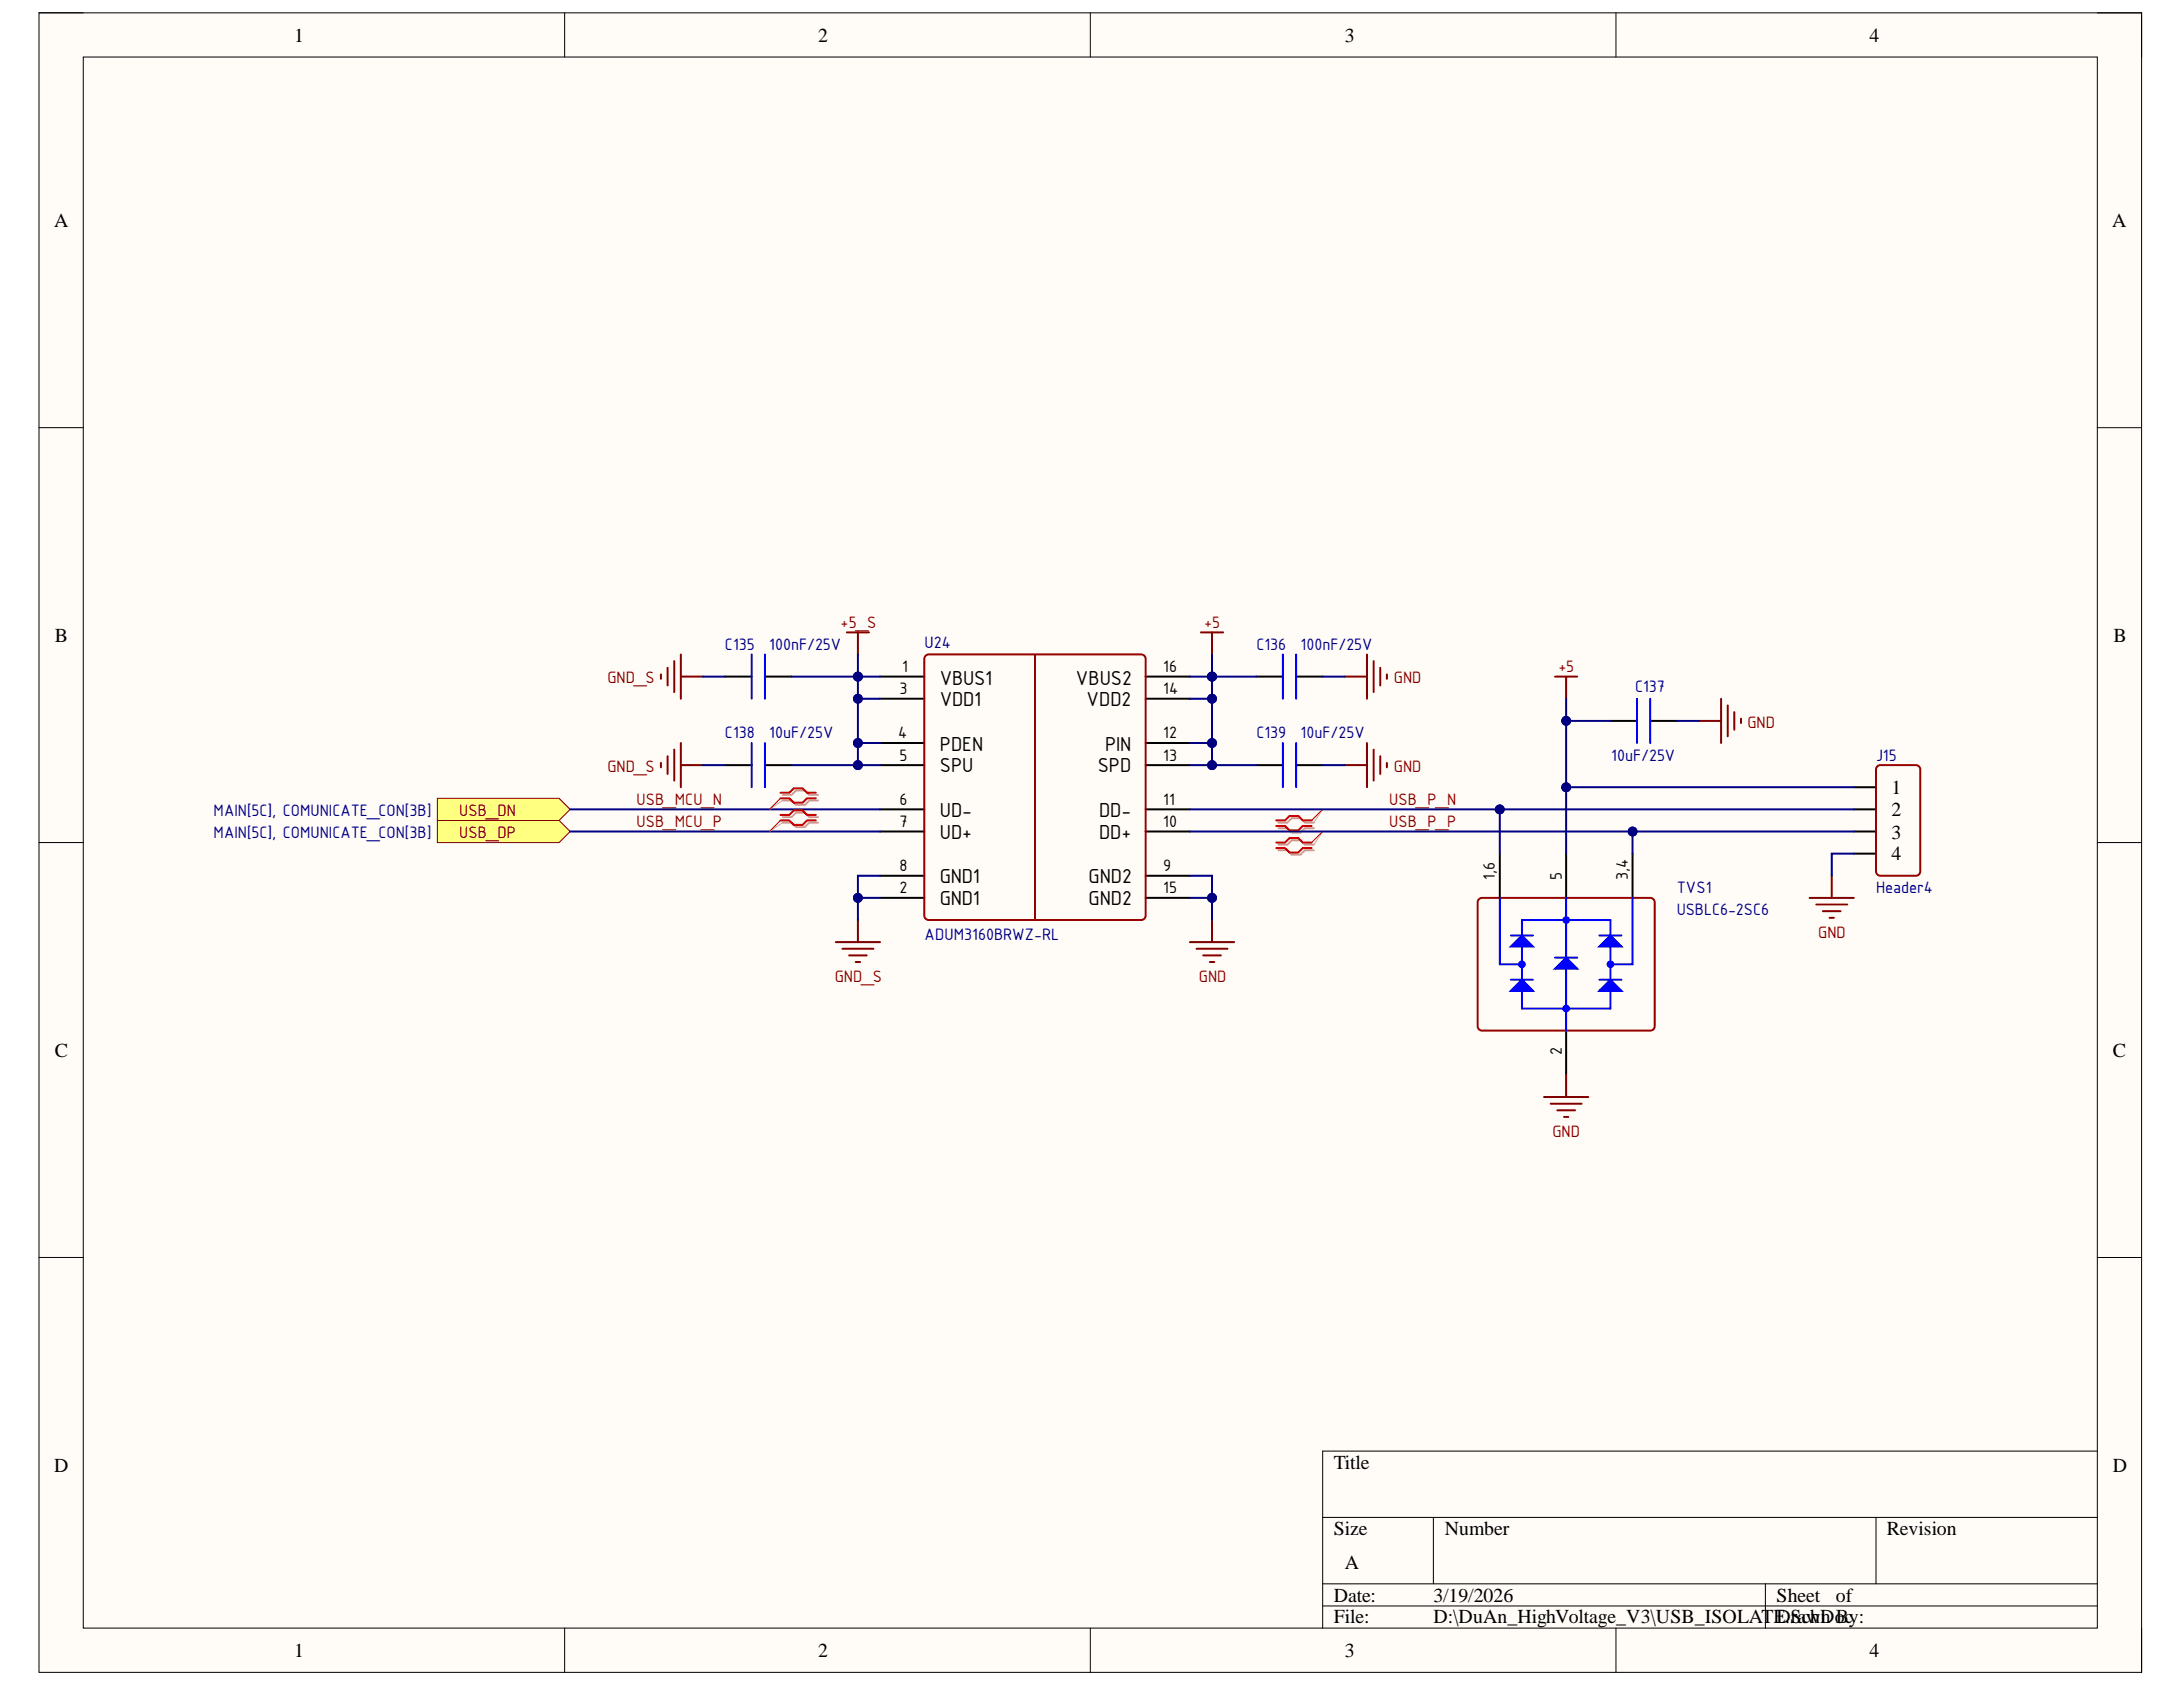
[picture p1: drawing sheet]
<svg xmlns="http://www.w3.org/2000/svg" width="279mm" height="216mm" viewBox="0 0 279 216" stroke-linecap="round" stroke-linejoin="round" font-family="sans-serif">
<defs><g id="words">
<g font-size="2.8">
<text x="120.3" y="87.6">VBUS1</text>
<text x="137.7" y="87.6">VBUS2</text>
<text x="120.3" y="90.4">VDD1</text>
<text x="139.1" y="90.4">VDD2</text>
<text x="120.3" y="96.1">PDEN</text>
<text x="120.3" y="98.9">SPU</text>
<text x="140.5" y="98.9">SPD</text>
<text x="141.4" y="96.1">PIN</text>
<text x="120.3" y="104.5">UD-</text>
<text x="120.3" y="107.4">UD+</text>
<text x="140.7" y="107.4">DD+</text>
<text x="140.7" y="104.5">DD-</text>
<text x="120.3" y="113.1">GND1</text>
<text x="139.3" y="113.1">GND2</text>
<text x="120.3" y="115.9">GND1</text>
<text x="139.3" y="115.9">GND2</text>
</g>
<g font-size="2.5">
<text x="37.6" y="5.3">1</text>
<text x="104.7" y="5.3">2</text>
<text x="172.1" y="5.3">3</text>
<text x="239.3" y="5.3">4</text>
<text x="6.9" y="29">A</text>
<text x="270.3" y="29">A</text>
<text x="7" y="82.1">B</text>
<text x="270.5" y="82.1">B</text>
<text x="242.1" y="101.6">1</text>
<text x="242.1" y="104.4">2</text>
<text x="242.1" y="107.3">3</text>
<text x="242.1" y="110.1">4</text>
<text x="7" y="135.2">C</text>
<text x="270.4" y="135.2">C</text>
<text x="6.9" y="188.3">D</text>
<text x="170.7" y="188">Title</text>
<text x="270.4" y="188.3">D</text>
<text x="170.7" y="196.4">Size</text>
<text x="184.9" y="196.4">Number</text>
<text x="241.5" y="196.4">Revision</text>
<text x="172.1" y="200.8">A</text>
<text x="170.7" y="205">Date:</text>
<text x="170.7" y="207.8">File:</text>
<text x="183.5" y="205">3/19/2026</text>
<text x="183.5" y="207.8">D:\DuAn_HighVoltage_V3\USB_ISOLATE.rawn By:</text>
<text x="227.4" y="205">Sheet</text>
<text x="227.4" y="207.8">DSchDoc</text>
<text x="235" y="205">of</text>
<text x="37.6" y="212.1">1</text>
<text x="104.7" y="212.1">2</text>
<text x="172.1" y="212.1">3</text>
<text x="239.3" y="212.1">4</text>
</g>
<g font-size="2.3" fill="#000080">
<text x="92.8" y="83.1">C135</text>
<text x="98.5" y="83.1">100nF/25V</text>
<text x="118.3" y="82.9">U24</text>
<text x="160.8" y="83.1">C136</text>
<text x="166.5" y="83.1">100nF/25V</text>
<text x="209.3" y="88.5">C137</text>
<text x="92.8" y="94.5">C138</text>
<text x="98.5" y="94.5">10uF/25V</text>
<text x="160.8" y="94.5">C139</text>
<text x="166.5" y="94.5">10uF/25V</text>
<text x="206.2" y="97.3">10uF/25V</text>
<text x="240.1" y="97.3">J15</text>
<text x="27.3" y="107.2">MAIN[5C], COMUNICATE_CON[3B]</text>
<text x="27.3" y="104.4">MAIN[5C], COMUNICATE_CON[3B]</text>
<text x="214.6" y="114.3">TVS1</text>
<text x="214.6" y="117.1">USBLC6-2SC6</text>
<text x="240.1" y="114.3">Header4</text>
<text x="118.3" y="120.2">ADUM3160BRWZ-RL</text>
</g>
<g font-size="2.3" fill="#800000">
<text x="107.6" y="80.3">+5_S</text>
<text x="154.1" y="80.3">+5</text>
<text x="77.7" y="87.4">GND_S</text>
<text x="178.4" y="87.4">GND</text>
<text x="199.5" y="86">+5</text>
<text x="223.6" y="93.1">GND</text>
<text x="77.7" y="98.8">GND_S</text>
<text x="178.4" y="98.8">GND</text>
<text x="58.8" y="107.2">USB_DP</text>
<text x="58.8" y="104.4">USB_DN</text>
<text x="81.5" y="103">USB_MCU_N</text>
<text x="81.5" y="105.8">USB_MCU_P</text>
<text x="177.8" y="105.8">USB_P_P</text>
<text x="177.8" y="103">USB_P_N</text>
<text x="232.7" y="120">GND</text>
<text x="106.8" y="125.7">GND_S</text>
<text x="153.4" y="125.7">GND</text>
<text x="198.7" y="145.4">GND</text>
</g>
<g font-size="2.3">
<text x="115.1" y="88.8">3</text>
<text x="115.5" y="86">1</text>
<text x="148.9" y="88.8">14</text>
<text x="148.9" y="86">16</text>
<text x="115" y="94.5">4</text>
<text x="148.9" y="94.5">12</text>
<text x="115.1" y="97.3">5</text>
<text x="148.9" y="97.3">13</text>
<text x="115.1" y="103">6</text>
<text x="115.1" y="105.8">7</text>
<text x="148.9" y="105.8">10</text>
<text x="148.9" y="103">11</text>
<text x="115.1" y="111.5">8</text>
<text x="148.9" y="111.5">9</text>
<text x="191.3" y="112.6" transform="rotate(-90 191.3 112.6)">1,6</text>
<text x="199.9" y="112.6" transform="rotate(-90 199.9 112.6)">5</text>
<text x="208.3" y="112.6" transform="rotate(-90 208.3 112.6)">3,4</text>
<text x="115.1" y="114.3">2</text>
<text x="148.9" y="114.3">15</text>
<text x="199.9" y="135" transform="rotate(-90 199.9 135)">2</text>
</g>
</g></defs>
<path d="M5 1.6h269.1v212.4h-269.1z" fill-rule="evenodd" fill="#fffcf8"/>
<path d="M5 1.6h269.1v212.4h-269.1z" fill="none" stroke="#000" stroke-width=".13"/>
<path d="M10.7 7.3h257.7v201.1h-257.7z" fill-rule="evenodd" fill="#fffcf8"/>
<g fill="none" stroke="#000" stroke-width=".13">
<path d="M5 1.6h5.7M10.7 7.3h257.7v201.1h-257.7zM72.3 1.6v5.7M139.5 1.6v5.7M206.8 1.6v5.7M268.4 1.6h5.7v5.7M5 54.7h5.7M268.4 54.7h5.7M5 107.8h5.7M268.4 107.8h5.7M5 160.9h5.7M268.4 160.9h5.7"/>
<path d="M169.3 194.2h99.1M183.5 194.2v8.5M240.1 194.2v8.5M268.4 185.7h-99.1v22.7M72.3 208.4v5.6M139.5 208.4v5.6M169.3 202.7h99.1M169.3 205.5h99.1M206.8 208.4v5.6M226 202.7v5.7M274.1 208.4v5.6"/>
</g>
<path d="M193.4 126.8l1.4-1.4 1.4 1.4z" fill="#00f"/>
<path d="M193.4 126.8l1.4-1.4 1.4 1.4zM193.4 125.4h2.8" fill="none" stroke="#00f" stroke-width=".25"/>
<path d="M193.4 121.1l1.4-1.4 1.4 1.4z" fill="#00f"/>
<path d="M193.4 119.7h2.8M193.4 121.1l1.4-1.4 1.4 1.4z" fill="none" stroke="#00f" stroke-width=".25"/>
<path d="M199 124l1.4-1.4 1.5 1.4z" fill="#00f"/>
<path d="M199 124l1.4-1.4 1.5 1.4zM199 122.6h2.9" fill="none" stroke="#00f" stroke-width=".25"/>
<path d="M204.7 126.8l1.4-1.4 1.4 1.4z" fill="#00f"/>
<path d="M204.7 126.8l1.4-1.4 1.4 1.4zM204.7 125.4h2.8" fill="none" stroke="#00f" stroke-width=".25"/>
<path d="M204.7 121.1l1.4-1.4 1.4 1.4z" fill="#00f"/>
<path d="M194.8 117.7h11.3v11.4h-11.3zM200.4 117.7v11.4M204.7 119.7h2.8M204.7 121.1l1.4-1.4 1.4 1.4z" fill="none" stroke="#00f" stroke-width=".25"/>
<path d="M192 109.2v5.7M200.4 109.2v5.7M208.9 109.2v5.7M200.4 131.9v5.7" fill="none" stroke="#000" stroke-width=".25"/>
<circle cx="194.8" cy="123.4" r=".43" fill="#00f"/>
<circle cx="194.8" cy="123.4" r=".43" fill="none" stroke="#00f" stroke-width=".13"/>
<circle cx="200.5" cy="117.7" r=".43" fill="#00f"/>
<circle cx="200.5" cy="117.7" r=".43" fill="none" stroke="#00f" stroke-width=".13"/>
<circle cx="200.5" cy="129.1" r=".43" fill="#00f"/>
<circle cx="200.5" cy="129.1" r=".43" fill="none" stroke="#00f" stroke-width=".13"/>
<circle cx="206.1" cy="123.4" r=".42" fill="#00f"/>
<circle cx="206.1" cy="123.4" r=".42" fill="none" stroke="#00f" stroke-width=".13"/>
<path d="M118.4 84l.2-.2h.3h27.2h.2l.3 .2v.3v32.9v.3l-.3 .2h-.2h-27.2h-.3l-.2-.2-.1-.3v-32.9zM132.5 83.8v33.9M240.2 98.2l.2-.2 .3-.1h4.5l.3 .1 .2 .2 .1 .3v13l-.1 .3-.2 .2-.3 .1h-4.5l-.3-.1-.2-.2-.1-.3v-13zM189.4 115l.3-.1h21.5l.3 .1 .2 .2 .1 .3v15.8l-.1 .3-.2 .2-.3 .1h-21.5l-.3-.1-.2-.2-.1-.3v-15.8l.1-.3z" fill="none" stroke="#980000" stroke-width=".25"/>
<g fill="none" stroke="#00f" stroke-width=".25">
<path d="M96.2 83.8v5.6M96.2 95.1v5.6M97.9 83.8v5.6M97.9 95.1v5.6M164.2 83.8v5.6M164.2 95.1v5.6M165.9 83.8v5.6M165.9 95.1v5.6M209.5 89.4v5.7M211.2 89.4v5.7M192 114.9v8.5h2.8M200.4 114.9v2.8"/>
<path d="M208.9 114.9v8.5h-2.8M200.4 129.1v2.8"/>
</g>
<g fill="none" stroke="#800000" stroke-width=".25">
<path d="M84.6 86.3v.6M84.6 97.6v.6M85.4 85.5v2.2M85.4 96.8v2.3M86.3 84.6v4M86.3 95.9v4M87.1 86.6h2.9M87.1 97.9h2.9M87.1 83.8v5.6M87.1 95.1v5.6M108.4 80.9h2.8M109.8 80.9v2.9"/>
<path d="M153.7 80.9h2.8M155.1 80.9v2.9M172.1 86.6h2.9M172.1 97.9h2.9M175 83.8v5.6M175 95.1v5.6M175.8 84.6v4M175.8 95.9v4M176.7 85.5v2.2M176.7 96.8v2.3M177.5 86.3v.6M177.5 97.6v.6"/>
<path d="M199 86.6h2.9M200.4 86.6v2.8M217.5 92.3h2.8M220.3 89.4v5.7M221.1 90.3v3.9M222 91.1v2.3M222.8 92v.5M109.8 117.7v2.9M155.1 117.7v2.9M231.6 114.9h5.7M232.5 115.8h3.9M233.3 116.6h2.3"/>
<path d="M234.2 117.5h.5M234.4 112.1v2.8M107 120.6h5.6M107.8 121.4h4M108.7 122.3h2.2M109.5 123.1h.6M152.3 120.6h5.7M153.1 121.4h4M154 122.3h2.3M154.8 123.1h.6M200.4 137.6v2.8M197.6 140.4h5.7"/>
<path d="M198.5 141.3h3.9M199.3 142.1h2.3M200.2 142.9h.5"/>
</g>
<g fill="none" stroke="#000" stroke-width=".25">
<path d="M92.8 86.6h3.4M92.8 97.9h3.4M97.9 86.6h3.4M97.9 97.9h3.4M112.6 86.6h5.7M112.6 89.4h5.7M112.6 95.1h5.7M112.6 97.9h5.7M146.6 86.6h5.7M146.6 89.4h5.7M146.6 95.1h5.7M146.6 97.9h5.7"/>
<path d="M160.8 86.6h3.4M160.8 97.9h3.4M165.9 86.6h3.4M165.9 97.9h3.4M206.1 92.3h3.4M211.2 92.3h3.4M112.6 114.9h5.7M112.6 103.6h5.7M112.6 106.4h5.7M112.6 112.1h5.7M146.6 114.9h5.7M146.6 103.6h5.7"/>
<path d="M146.6 106.4h5.7M146.6 112.1h5.7M237.3 103.6h2.8M237.3 106.4h2.8M237.3 100.7h2.8M237.3 109.2h2.8"/>
</g>
<path d="M163.6 108.8h1.2l.5 .6h1.2l.5-.6h1.2M163.6 108.1h1.2l.5-.6h1.2l.5 .6h1.2M163.6 106h1.2l.5 .6h1.2l.5-.6h1.2M163.6 105.3h1.2l.5-.6h1.2l.5 .6h1.2" fill="none" stroke="#d0a19e" stroke-width=".25"/>
<path d="M169.3 106.4l-1.1 1.7M169.3 103.6l-1.1 1.7" fill="none" stroke="#d0a19e" stroke-width=".13"/>
<path d="M163.3 108.5h1.2l.5 .6h1.2l.5-.6h1.2M163.3 107.8h1.2l.5-.5h1.2l.5 .5h1.2M163.3 105.7h1.2l.5 .6h1.2l.5-.6h1.2M163.3 105h1.2l.5-.6h1.2l.5 .6h1.2" fill="none" stroke="#f00" stroke-width=".25"/>
<path d="M169.3 106.4l-1.4 1.4M169.3 103.6l-1.4 1.4" fill="none" stroke="#f00" stroke-width=".13"/>
<path d="M200.4 89.4v11.3h36.9" fill="none" stroke="#000080" stroke-width=".25"/>
<circle cx="200.5" cy="100.8" r=".56" fill="#000080"/>
<circle cx="200.5" cy="100.8" r=".56" fill="none" stroke="#000080" stroke-width=".13"/>
<circle cx="200.5" cy="92.3" r=".56" fill="#000080"/>
<circle cx="200.5" cy="92.3" r=".56" fill="none" stroke="#000080" stroke-width=".13"/>
<path d="M237.3 103.6h-45.3v5.6" fill="none" stroke="#000080" stroke-width=".25"/>
<circle cx="192" cy="103.6" r=".57" fill="#000080"/>
<circle cx="192" cy="103.6" r=".57" fill="none" stroke="#000080" stroke-width=".13"/>
<path d="M237.3 106.4h-28.4v2.8" fill="none" stroke="#000080" stroke-width=".25"/>
<circle cx="209" cy="106.4" r=".56" fill="#000080"/>
<circle cx="209" cy="106.4" r=".56" fill="none" stroke="#000080" stroke-width=".13"/>
<path d="M200.4 100.7v8.5" fill="none" stroke="#000080" stroke-width=".25"/>
<circle cx="200.5" cy="100.8" r=".56" fill="#000080"/>
<circle cx="200.5" cy="100.8" r=".56" fill="none" stroke="#000080" stroke-width=".13"/>
<path d="M155.1 89.4v8.5h-2.8M237.3 109.2h-2.9v2.9" fill="none" stroke="#000080" stroke-width=".25"/>
<circle cx="155.1" cy="97.9" r=".57" fill="#000080"/>
<circle cx="155.1" cy="97.9" r=".57" fill="none" stroke="#000080" stroke-width=".13"/>
<circle cx="155.1" cy="95.1" r=".57" fill="#000080"/>
<circle cx="155.1" cy="95.1" r=".57" fill="none" stroke="#000080" stroke-width=".13"/>
<circle cx="155.1" cy="89.4" r=".57" fill="#000080"/>
<circle cx="155.1" cy="89.4" r=".57" fill="none" stroke="#000080" stroke-width=".13"/>
<path d="M155.1 83.8v2.8" fill="none" stroke="#000080" stroke-width=".25"/>
<circle cx="155.1" cy="86.6" r=".57" fill="#000080"/>
<circle cx="155.1" cy="86.6" r=".57" fill="none" stroke="#000080" stroke-width=".13"/>
<path d="M155.1 86.6v2.8h-2.8" fill="none" stroke="#000080" stroke-width=".25"/>
<circle cx="155.1" cy="89.4" r=".57" fill="#000080"/>
<circle cx="155.1" cy="89.4" r=".57" fill="none" stroke="#000080" stroke-width=".13"/>
<circle cx="155.1" cy="86.6" r=".57" fill="#000080"/>
<circle cx="155.1" cy="86.6" r=".57" fill="none" stroke="#000080" stroke-width=".13"/>
<path d="M152.3 86.6h2.8" fill="none" stroke="#000080" stroke-width=".25"/>
<circle cx="155.1" cy="86.6" r=".57" fill="#000080"/>
<circle cx="155.1" cy="86.6" r=".57" fill="none" stroke="#000080" stroke-width=".13"/>
<path d="M152.3 95.1h2.8" fill="none" stroke="#000080" stroke-width=".25"/>
<circle cx="155.1" cy="95.1" r=".57" fill="#000080"/>
<circle cx="155.1" cy="95.1" r=".57" fill="none" stroke="#000080" stroke-width=".13"/>
<path d="M109.8 83.8v14.1h2.8" fill="none" stroke="#000080" stroke-width=".25"/>
<circle cx="109.8" cy="97.9" r=".57" fill="#000080"/>
<circle cx="109.8" cy="97.9" r=".57" fill="none" stroke="#000080" stroke-width=".13"/>
<circle cx="109.8" cy="95.1" r=".57" fill="#000080"/>
<circle cx="109.8" cy="95.1" r=".57" fill="none" stroke="#000080" stroke-width=".13"/>
<circle cx="109.8" cy="89.4" r=".57" fill="#000080"/>
<circle cx="109.8" cy="89.4" r=".57" fill="none" stroke="#000080" stroke-width=".13"/>
<circle cx="109.8" cy="86.6" r=".57" fill="#000080"/>
<circle cx="109.8" cy="86.6" r=".57" fill="none" stroke="#000080" stroke-width=".13"/>
<path d="M109.8 86.6h2.8" fill="none" stroke="#000080" stroke-width=".25"/>
<circle cx="109.8" cy="86.6" r=".57" fill="#000080"/>
<circle cx="109.8" cy="86.6" r=".57" fill="none" stroke="#000080" stroke-width=".13"/>
<path d="M109.8 89.4h2.8" fill="none" stroke="#000080" stroke-width=".25"/>
<circle cx="109.8" cy="89.4" r=".57" fill="#000080"/>
<circle cx="109.8" cy="89.4" r=".57" fill="none" stroke="#000080" stroke-width=".13"/>
<path d="M109.8 95.1h2.8" fill="none" stroke="#000080" stroke-width=".25"/>
<circle cx="109.8" cy="95.1" r=".57" fill="#000080"/>
<circle cx="109.8" cy="95.1" r=".57" fill="none" stroke="#000080" stroke-width=".13"/>
<path d="M155.1 86.6h5.7" fill="none" stroke="#000080" stroke-width=".25"/>
<circle cx="155.1" cy="86.6" r=".57" fill="#000080"/>
<circle cx="155.1" cy="86.6" r=".57" fill="none" stroke="#000080" stroke-width=".13"/>
<path d="M155.1 97.9h5.7" fill="none" stroke="#000080" stroke-width=".25"/>
<circle cx="155.1" cy="97.9" r=".57" fill="#000080"/>
<circle cx="155.1" cy="97.9" r=".57" fill="none" stroke="#000080" stroke-width=".13"/>
<path d="M101.3 86.6h8.5M169.3 97.9h2.8M169.3 86.6h2.8" fill="none" stroke="#000080" stroke-width=".25"/>
<circle cx="109.8" cy="86.6" r=".57" fill="#000080"/>
<circle cx="109.8" cy="86.6" r=".57" fill="none" stroke="#000080" stroke-width=".13"/>
<path d="M101.3 97.9h8.5" fill="none" stroke="#000080" stroke-width=".25"/>
<circle cx="109.8" cy="97.9" r=".57" fill="#000080"/>
<circle cx="109.8" cy="97.9" r=".57" fill="none" stroke="#000080" stroke-width=".13"/>
<path d="M90 86.6h2.8M90 97.9h2.8M152.3 112.1h2.8v5.6" fill="none" stroke="#000080" stroke-width=".25"/>
<circle cx="155.1" cy="114.9" r=".57" fill="#000080"/>
<circle cx="155.1" cy="114.9" r=".57" fill="none" stroke="#000080" stroke-width=".13"/>
<path d="M152.3 114.9h2.8" fill="none" stroke="#000080" stroke-width=".25"/>
<circle cx="155.1" cy="114.9" r=".57" fill="#000080"/>
<circle cx="155.1" cy="114.9" r=".57" fill="none" stroke="#000080" stroke-width=".13"/>
<path d="M112.6 112.1h-2.8v5.6" fill="none" stroke="#000080" stroke-width=".25"/>
<circle cx="109.8" cy="114.9" r=".57" fill="#000080"/>
<circle cx="109.8" cy="114.9" r=".57" fill="none" stroke="#000080" stroke-width=".13"/>
<path d="M109.8 114.9h2.8" fill="none" stroke="#000080" stroke-width=".25"/>
<circle cx="109.8" cy="114.9" r=".57" fill="#000080"/>
<circle cx="109.8" cy="114.9" r=".57" fill="none" stroke="#000080" stroke-width=".13"/>
<path d="M200.4 92.3h5.7" fill="none" stroke="#000080" stroke-width=".25"/>
<circle cx="200.5" cy="92.3" r=".56" fill="#000080"/>
<circle cx="200.5" cy="92.3" r=".56" fill="none" stroke="#000080" stroke-width=".13"/>
<path d="M214.6 92.3h2.9M152.3 103.6h39.7" fill="none" stroke="#000080" stroke-width=".25"/>
<circle cx="192" cy="103.6" r=".57" fill="#000080"/>
<circle cx="192" cy="103.6" r=".57" fill="none" stroke="#000080" stroke-width=".13"/>
<path d="M152.3 106.4h56.6" fill="none" stroke="#000080" stroke-width=".25"/>
<circle cx="209" cy="106.4" r=".56" fill="#000080"/>
<circle cx="209" cy="106.4" r=".56" fill="none" stroke="#000080" stroke-width=".13"/>
<path d="M56 105h15.6l1.4 1.4-1.4 1.4h-15.6z" fill-rule="evenodd" fill="#ffff80"/>
<path d="M56 105h15.6l1.4 1.4-1.4 1.4h-15.6z" fill="none" stroke="#800000" stroke-width=".13"/>
<path d="M56 102.2h15.6l1.4 1.4-1.4 1.4h-15.6z" fill-rule="evenodd" fill="#ffff80"/>
<path d="M56 102.2h15.6l1.4 1.4-1.4 1.4h-15.6z" fill="none" stroke="#800000" stroke-width=".13"/>
<path d="M73 103.6h39.6M73 106.4h39.6" fill="none" stroke="#000080" stroke-width=".25"/>
<path d="M100.2 101.7h1.1l.6-.5h1.1l.6 .5h1.1M100.2 102.5h1.1l.6 .5h1.1l.6-.5h1.1M100.2 104.6h1.1l.6-.6h1.1l.6 .6h1.1M100.2 105.3h1.1l.6 .5h1.1l.6-.5h1.1" fill="none" stroke="#d0a19e" stroke-width=".25"/>
<path d="M100.2 102.5l-1.7 1.1M100.2 105.3l-1.7 1.1" fill="none" stroke="#d0a19e" stroke-width=".13"/>
<path d="M99.9 101.5h1.1l.6-.6h1.1l.6 .6h1.1M99.9 102.2h1.1l.6 .5h1.1l.6-.5h1.1M99.9 104.3h1.1l.6-.6h1.1l.6 .6h1.1M99.9 105h1.1l.6 .6h1.1l.6-.6h1.1" fill="none" stroke="#f00" stroke-width=".25"/>
<path d="M99.9 102.2l-1.4 1.4M99.9 105l-1.4 1.4" fill="none" stroke="#f00" stroke-width=".13"/>
<use href="#words"/>
</svg>
